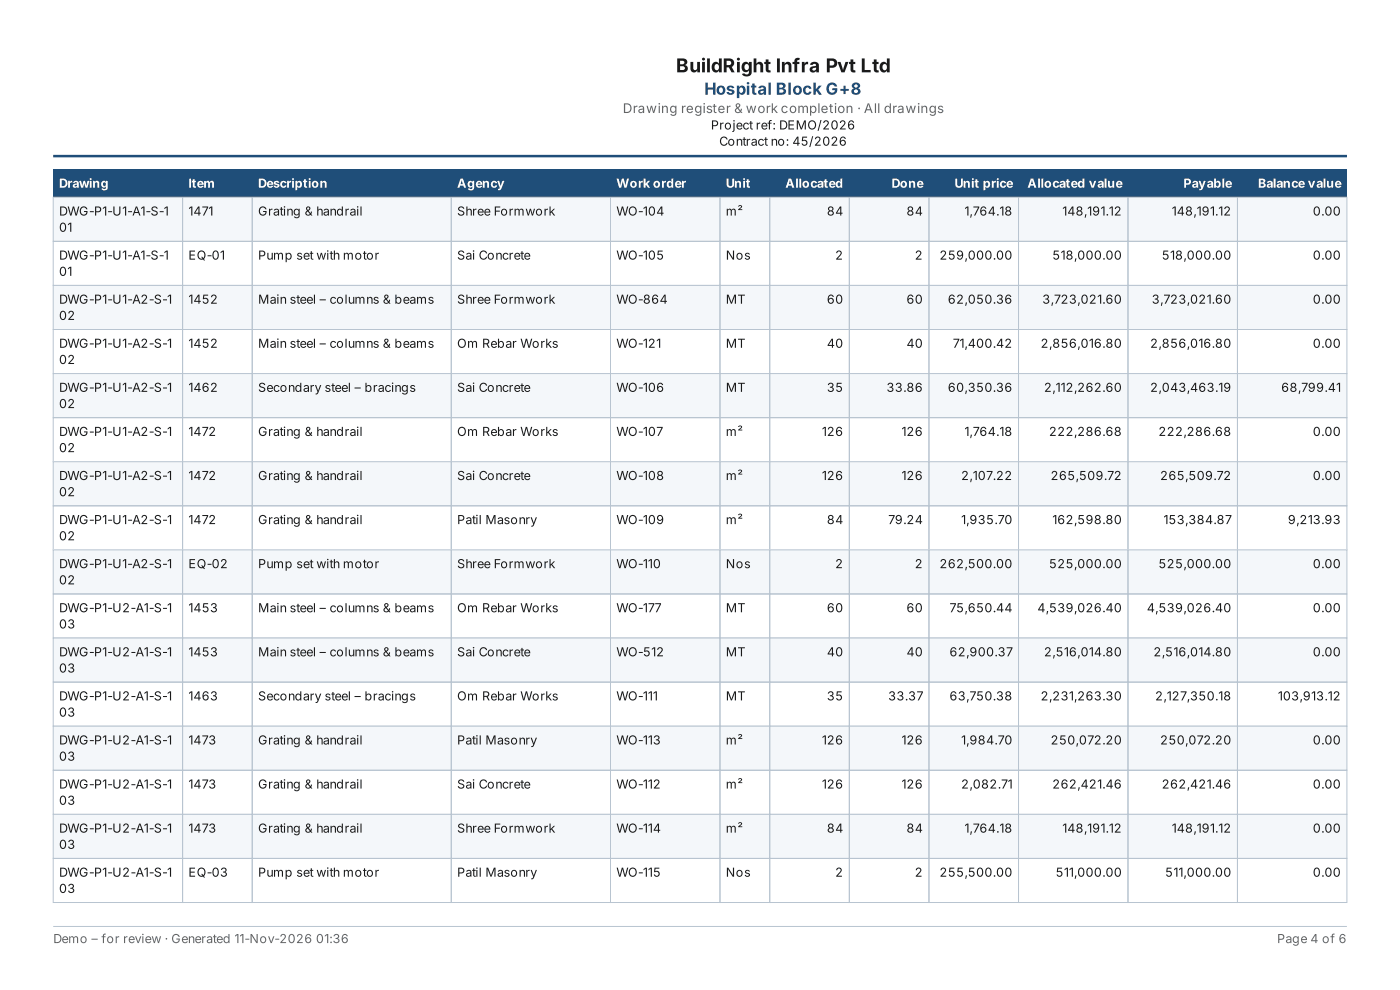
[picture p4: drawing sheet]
<svg xmlns="http://www.w3.org/2000/svg" width="297mm" height="210mm" viewBox="0 0 297 210" stroke-linecap="round" stroke-linejoin="round" font-family="sans-serif">
<defs><g id="words">
<text font-size="4.1" fill="#1a1a1a" x="143.4" y="15.3">BuildRight Infra Pvt Ltd</text>
<text font-size="3.5" fill="#1f4e79" x="149.4" y="20.1">Hospital Block G+8</text>
<text font-size="2.8" fill="#666" x="132.1" y="24">Drawing register &amp; work completion · All drawings</text>
<g font-size="2.6" fill="#1a1a1a">
<text x="150.8" y="27.5">Project ref: DEMO/2026</text>
<text x="152.6" y="30.9">Contract no: 45/2026</text>
<text x="12.5" y="45.7">DWG-P1-U1-A1-S-1</text>
<text x="40" y="45.7">1471</text>
<text x="54.7" y="45.7">Grating &amp; handrail</text>
<text x="97" y="45.7">Shree Formwork</text>
<text x="130.8" y="45.7">WO-104</text>
<text x="154" y="45.7">m²</text>
<text x="175.4" y="45.7">84</text>
<text x="192.3" y="45.7">84</text>
<text x="204.6" y="45.7">1,764.18</text>
<text x="225.4" y="45.7">148,191.12</text>
<text x="248.6" y="45.7">148,191.12</text>
<text x="278.5" y="45.7">0.00</text>
<text x="12.5" y="49.2">01</text>
<text x="12.5" y="55.1">DWG-P1-U1-A1-S-1</text>
<text x="12.5" y="58.5">01</text>
<text x="40" y="55.1">EQ-01</text>
<text x="54.7" y="55.1">Pump set with motor</text>
<text x="97" y="55.1">Sai Concrete</text>
<text x="130.8" y="55.1">WO-105</text>
<text x="154" y="55.1">Nos</text>
<text x="177.2" y="55.1">2</text>
<text x="194.1" y="55.1">2</text>
<text x="199.3" y="55.1">259,000.00</text>
<text x="223.3" y="55.1">518,000.00</text>
<text x="246.5" y="55.1">518,000.00</text>
<text x="278.5" y="55.1">0.00</text>
<text x="12.5" y="64.4">DWG-P1-U1-A2-S-1</text>
<text x="40" y="64.4">1452</text>
<text x="54.7" y="64.4">Main steel – columns &amp; beams</text>
<text x="97" y="64.4">Shree Formwork</text>
<text x="130.8" y="64.4">WO-864</text>
<text x="154" y="64.4">MT</text>
<text x="175.4" y="64.4">60</text>
<text x="192.3" y="64.4">60</text>
<text x="201.1" y="64.4">62,050.36</text>
<text x="221.1" y="64.4">3,723,021.60</text>
<text x="244.4" y="64.4">3,723,021.60</text>
<text x="278.5" y="64.4">0.00</text>
<text x="12.5" y="67.9">02</text>
<text x="12.5" y="73.8">DWG-P1-U1-A2-S-1</text>
<text x="12.5" y="77.2">02</text>
<text x="40" y="73.8">1452</text>
<text x="54.7" y="73.8">Main steel – columns &amp; beams</text>
<text x="97" y="73.8">Om Rebar Works</text>
<text x="130.8" y="73.8">WO-121</text>
<text x="154" y="73.8">MT</text>
<text x="175.4" y="73.8">40</text>
<text x="192.3" y="73.8">40</text>
<text x="202.1" y="73.8">71,400.42</text>
<text x="220.8" y="73.8">2,856,016.80</text>
<text x="244" y="73.8">2,856,016.80</text>
<text x="278.5" y="73.8">0.00</text>
<text x="12.5" y="83.1">DWG-P1-U1-A2-S-1</text>
<text x="40" y="83.1">1462</text>
<text x="54.7" y="83.1">Secondary steel – bracings</text>
<text x="97" y="83.1">Sai Concrete</text>
<text x="130.8" y="83.1">WO-106</text>
<text x="154" y="83.1">MT</text>
<text x="175.4" y="83.1">35</text>
<text x="188.1" y="83.1">33.86</text>
<text x="201.1" y="83.1">60,350.36</text>
<text x="221.5" y="83.1">2,112,262.60</text>
<text x="244" y="83.1">2,043,463.19</text>
<text x="271.8" y="83.1">68,799.41</text>
<text x="12.5" y="86.6">02</text>
<text x="12.5" y="92.5">DWG-P1-U1-A2-S-1</text>
<text x="12.5" y="95.9">02</text>
<text x="40" y="92.5">1472</text>
<text x="54.7" y="92.5">Grating &amp; handrail</text>
<text x="97" y="92.5">Om Rebar Works</text>
<text x="130.8" y="92.5">WO-107</text>
<text x="154" y="92.5">m²</text>
<text x="174.4" y="92.5">126</text>
<text x="191.3" y="92.5">126</text>
<text x="204.6" y="92.5">1,764.18</text>
<text x="222.5" y="92.5">222,286.68</text>
<text x="245.8" y="92.5">222,286.68</text>
<text x="278.5" y="92.5">0.00</text>
<text x="12.5" y="101.8">DWG-P1-U1-A2-S-1</text>
<text x="40" y="101.8">1472</text>
<text x="54.7" y="101.8">Grating &amp; handrail</text>
<text x="97" y="101.8">Sai Concrete</text>
<text x="130.8" y="101.8">WO-108</text>
<text x="154" y="101.8">m²</text>
<text x="174.4" y="101.8">126</text>
<text x="191.3" y="101.8">126</text>
<text x="203.9" y="101.8">2,107.22</text>
<text x="222.9" y="101.8">265,509.72</text>
<text x="246.1" y="101.8">265,509.72</text>
<text x="278.5" y="101.8">0.00</text>
<text x="12.5" y="105.3">02</text>
<text x="12.5" y="111.2">DWG-P1-U1-A2-S-1</text>
<text x="40" y="111.2">1472</text>
<text x="54.7" y="111.2">Grating &amp; handrail</text>
<text x="97" y="111.2">Patil Masonry</text>
<text x="130.8" y="111.2">WO-109</text>
<text x="154" y="111.2">m²</text>
<text x="175.4" y="111.2">84</text>
<text x="188.4" y="111.2">79.24</text>
<text x="203.9" y="111.2">1,935.70</text>
<text x="223.3" y="111.2">162,598.80</text>
<text x="246.8" y="111.2">153,384.87</text>
<text x="273.2" y="111.2">9,213.93</text>
<text x="12.5" y="114.6">02</text>
<text x="12.5" y="120.5">DWG-P1-U1-A2-S-1</text>
<text x="12.5" y="123.9">02</text>
<text x="40" y="120.5">EQ-02</text>
<text x="54.7" y="120.5">Pump set with motor</text>
<text x="97" y="120.5">Shree Formwork</text>
<text x="130.8" y="120.5">WO-110</text>
<text x="154" y="120.5">Nos</text>
<text x="177.2" y="120.5">2</text>
<text x="194.1" y="120.5">2</text>
<text x="199.3" y="120.5">262,500.00</text>
<text x="222.5" y="120.5">525,000.00</text>
<text x="245.8" y="120.5">525,000.00</text>
<text x="278.5" y="120.5">0.00</text>
<text x="12.5" y="129.9">DWG-P1-U2-A1-S-1</text>
<text x="40" y="129.9">1453</text>
<text x="54.7" y="129.9">Main steel – columns &amp; beams</text>
<text x="97" y="129.9">Om Rebar Works</text>
<text x="130.8" y="129.9">WO-177</text>
<text x="154" y="129.9">MT</text>
<text x="175.4" y="129.9">60</text>
<text x="192.3" y="129.9">60</text>
<text x="201.4" y="129.9">75,650.44</text>
<text x="220.1" y="129.9">4,539,026.40</text>
<text x="243.3" y="129.9">4,539,026.40</text>
<text x="278.5" y="129.9">0.00</text>
<text x="12.5" y="133.3">03</text>
<text x="12.5" y="139.2">DWG-P1-U2-A1-S-1</text>
<text x="12.5" y="142.6">03</text>
<text x="40" y="139.2">1453</text>
<text x="54.7" y="139.2">Main steel – columns &amp; beams</text>
<text x="97" y="139.2">Sai Concrete</text>
<text x="130.8" y="139.2">WO-512</text>
<text x="154" y="139.2">MT</text>
<text x="175.4" y="139.2">40</text>
<text x="192.3" y="139.2">40</text>
<text x="201.4" y="139.2">62,900.37</text>
<text x="221.5" y="139.2">2,516,014.80</text>
<text x="244.7" y="139.2">2,516,014.80</text>
<text x="278.5" y="139.2">0.00</text>
<text x="12.5" y="148.6">DWG-P1-U2-A1-S-1</text>
<text x="40" y="148.6">1463</text>
<text x="54.7" y="148.6">Secondary steel – bracings</text>
<text x="97" y="148.6">Om Rebar Works</text>
<text x="130.8" y="148.6">WO-111</text>
<text x="154" y="148.6">MT</text>
<text x="175.4" y="148.6">35</text>
<text x="188.4" y="148.6">33.37</text>
<text x="201.4" y="148.6">63,750.38</text>
<text x="220.8" y="148.6">2,231,263.30</text>
<text x="245.1" y="148.6">2,127,350.18</text>
<text x="271.1" y="148.6">103,913.12</text>
<text x="12.5" y="152">03</text>
<text x="12.5" y="157.9">DWG-P1-U2-A1-S-1</text>
<text x="12.5" y="161.3">03</text>
<text x="40" y="157.9">1473</text>
<text x="54.7" y="157.9">Grating &amp; handrail</text>
<text x="97" y="157.9">Patil Masonry</text>
<text x="130.8" y="157.9">WO-113</text>
<text x="154" y="157.9">m²</text>
<text x="174.4" y="157.9">126</text>
<text x="191.3" y="157.9">126</text>
<text x="203.9" y="157.9">1,984.70</text>
<text x="222.9" y="157.9">250,072.20</text>
<text x="246.1" y="157.9">250,072.20</text>
<text x="278.5" y="157.9">0.00</text>
<text x="12.5" y="167.3">DWG-P1-U2-A1-S-1</text>
<text x="40" y="167.3">1473</text>
<text x="54.7" y="167.3">Grating &amp; handrail</text>
<text x="97" y="167.3">Sai Concrete</text>
<text x="130.8" y="167.3">WO-112</text>
<text x="154" y="167.3">m²</text>
<text x="174.4" y="167.3">126</text>
<text x="191.3" y="167.3">126</text>
<text x="203.9" y="167.3">2,082.71</text>
<text x="223.3" y="167.3">262,421.46</text>
<text x="246.5" y="167.3">262,421.46</text>
<text x="278.5" y="167.3">0.00</text>
<text x="12.5" y="170.7">03</text>
<text x="12.5" y="176.6">DWG-P1-U2-A1-S-1</text>
<text x="40" y="176.6">1473</text>
<text x="54.7" y="176.6">Grating &amp; handrail</text>
<text x="97" y="176.6">Shree Formwork</text>
<text x="130.8" y="176.6">WO-114</text>
<text x="154" y="176.6">m²</text>
<text x="175.4" y="176.6">84</text>
<text x="192.3" y="176.6">84</text>
<text x="204.6" y="176.6">1,764.18</text>
<text x="225.4" y="176.6">148,191.12</text>
<text x="248.6" y="176.6">148,191.12</text>
<text x="278.5" y="176.6">0.00</text>
<text x="12.5" y="180">03</text>
<text x="12.5" y="185.9">DWG-P1-U2-A1-S-1</text>
<text x="40" y="185.9">EQ-03</text>
<text x="54.7" y="185.9">Pump set with motor</text>
<text x="97" y="185.9">Patil Masonry</text>
<text x="130.8" y="185.9">WO-115</text>
<text x="154" y="185.9">Nos</text>
<text x="177.2" y="185.9">2</text>
<text x="194.1" y="185.9">2</text>
<text x="199.3" y="185.9">255,500.00</text>
<text x="224" y="185.9">511,000.00</text>
<text x="247.2" y="185.9">511,000.00</text>
<text x="278.5" y="185.9">0.00</text>
<text x="12.5" y="189.4">03</text>
</g>
<g font-size="2.6" fill="#fff">
<text x="12.5" y="39.8">Drawing</text>
<text x="40" y="39.8">Item</text>
<text x="54.7" y="39.8">Description</text>
<text x="97" y="39.8">Agency</text>
<text x="130.8" y="39.8">Work order</text>
<text x="154" y="39.8">Unit</text>
<text x="166.6" y="39.8">Allocated</text>
<text x="189.1" y="39.8">Done</text>
<text x="202.5" y="39.8">Unit price</text>
<text x="218" y="39.8">Allocated value</text>
<text x="251.1" y="39.8">Payable</text>
<text x="266.9" y="39.8">Balance value</text>
</g>
<g font-size="2.6" fill="#666">
<text x="11.3" y="200">Demo – for review · Generated 11-Nov-2026</text>
<text x="67" y="200">01:36</text>
<text x="270.9" y="200">Page 4 of 6</text>
</g>
</g></defs>
<path d="M11.3 33.1h274.4" fill="none" stroke="#1f4e79" stroke-width=".53"/>
<path d="M11.3 196.5h274.4" fill="none" stroke="#b8c4d0" stroke-width=".21"/>
<path d="M11.3 35.9h274.4v5.9h-274.4z" fill="#1f4e79"/>
<path d="M11.3 41.8h274.4v9.4h-274.4z" fill="#f4f7fa"/>
<g fill="none" stroke="#b8c4d0" stroke-width=".21">
<path d="M11.3 41.8h27.4v9.4h-27.4zM11.3 51.2h27.4v9.3h-27.4zM38.7 41.8h14.8v9.4h-14.8zM38.7 51.2h14.8v9.3h-14.8zM53.5 41.8h42.2v9.4h-42.2zM53.5 51.2h42.2v9.3h-42.2zM95.7 41.8h33.8v9.4h-33.8zM95.7 51.2h33.8v9.3h-33.8zM129.5 41.8h23.2v9.4h-23.2zM129.5 51.2h23.2v9.3h-23.2zM152.7 41.8h10.6v9.4h-10.6zM152.7 51.2h10.6v9.3h-10.6z"/>
<path d="M163.3 41.8h16.9v9.4h-16.9zM163.3 51.2h16.9v9.3h-16.9zM180.2 41.8h16.9v9.4h-16.9zM180.2 51.2h16.9v9.3h-16.9zM197.1 41.8h19v9.4h-19zM197.1 51.2h19v9.3h-19zM216.1 41.8h23.2v9.4h-23.2zM216.1 51.2h23.2v9.3h-23.2zM239.3 41.8h23.2v9.4h-23.2zM239.3 51.2h23.2v9.3h-23.2zM262.5 41.8h23.2v9.4h-23.2zM262.5 51.2h23.2v9.3h-23.2z"/>
</g>
<path d="M11.3 60.5h274.4v9.4h-274.4z" fill="#f4f7fa"/>
<g fill="none" stroke="#b8c4d0" stroke-width=".21">
<path d="M11.3 60.5h27.4v9.4h-27.4zM11.3 69.9h27.4v9.3h-27.4zM38.7 60.5h14.8v9.4h-14.8zM38.7 69.9h14.8v9.3h-14.8zM53.5 60.5h42.2v9.4h-42.2zM53.5 69.9h42.2v9.3h-42.2zM95.7 60.5h33.8v9.4h-33.8zM95.7 69.9h33.8v9.3h-33.8zM129.5 60.5h23.2v9.4h-23.2zM129.5 69.9h23.2v9.3h-23.2zM152.7 60.5h10.6v9.4h-10.6zM152.7 69.9h10.6v9.3h-10.6z"/>
<path d="M163.3 60.5h16.9v9.4h-16.9zM163.3 69.9h16.9v9.3h-16.9zM180.2 60.5h16.9v9.4h-16.9zM180.2 69.9h16.9v9.3h-16.9zM197.1 60.5h19v9.4h-19zM197.1 69.9h19v9.3h-19zM216.1 60.5h23.2v9.4h-23.2zM216.1 69.9h23.2v9.3h-23.2zM239.3 60.5h23.2v9.4h-23.2zM239.3 69.9h23.2v9.3h-23.2zM262.5 60.5h23.2v9.4h-23.2zM262.5 69.9h23.2v9.3h-23.2z"/>
</g>
<path d="M11.3 79.2h274.4v9.4h-274.4z" fill="#f4f7fa"/>
<g fill="none" stroke="#b8c4d0" stroke-width=".21">
<path d="M11.3 79.2h27.4v9.4h-27.4zM38.7 79.2h14.8v9.4h-14.8zM53.5 79.2h42.2v9.4h-42.2zM95.7 79.2h33.8v9.4h-33.8zM129.5 79.2h23.2v9.4h-23.2zM152.7 79.2h10.6v9.4h-10.6zM163.3 79.2h16.9v9.4h-16.9zM180.2 79.2h16.9v9.4h-16.9zM197.1 79.2h19v9.4h-19zM216.1 79.2h23.2v9.4h-23.2zM239.3 79.2h23.2v9.4h-23.2zM262.5 79.2h23.2v9.4h-23.2z"/>
<path d="M11.3 88.6h27.4v9.3h-27.4zM38.7 88.6h14.8v9.3h-14.8zM53.5 88.6h42.2v9.3h-42.2zM95.7 88.6h33.8v9.3h-33.8zM129.5 88.6h23.2v9.3h-23.2zM152.7 88.6h10.6v9.3h-10.6zM163.3 88.6h16.9v9.3h-16.9zM180.2 88.6h16.9v9.3h-16.9zM197.1 88.6h19v9.3h-19zM216.1 88.6h23.2v9.3h-23.2zM239.3 88.6h23.2v9.3h-23.2zM262.5 88.6h23.2v9.3h-23.2z"/>
</g>
<path d="M11.3 97.9h274.4v9.4h-274.4z" fill="#f4f7fa"/>
<g fill="none" stroke="#b8c4d0" stroke-width=".21">
<path d="M11.3 97.9h27.4v9.4h-27.4zM38.7 97.9h14.8v9.4h-14.8zM53.5 97.9h42.2v9.4h-42.2zM95.7 97.9h33.8v9.4h-33.8zM129.5 97.9h23.2v9.4h-23.2zM152.7 97.9h10.6v9.4h-10.6zM163.3 97.9h16.9v9.4h-16.9zM180.2 97.9h16.9v9.4h-16.9zM197.1 97.9h19v9.4h-19zM216.1 97.9h23.2v9.4h-23.2zM239.3 97.9h23.2v9.4h-23.2zM262.5 97.9h23.2v9.4h-23.2z"/>
<path d="M11.3 107.3h27.4v9.3h-27.4zM38.7 107.3h14.8v9.3h-14.8zM53.5 107.3h42.2v9.3h-42.2zM95.7 107.3h33.8v9.3h-33.8zM129.5 107.3h23.2v9.3h-23.2zM152.7 107.3h10.6v9.3h-10.6zM163.3 107.3h16.9v9.3h-16.9zM180.2 107.3h16.9v9.3h-16.9zM197.1 107.3h19v9.3h-19zM216.1 107.3h23.2v9.3h-23.2zM239.3 107.3h23.2v9.3h-23.2zM262.5 107.3h23.2v9.3h-23.2z"/>
</g>
<path d="M11.3 116.6h274.4v9.4h-274.4z" fill="#f4f7fa"/>
<g fill="none" stroke="#b8c4d0" stroke-width=".21">
<path d="M11.3 116.6h27.4v9.4h-27.4zM38.7 116.6h14.8v9.4h-14.8zM53.5 116.6h42.2v9.4h-42.2zM95.7 116.6h33.8v9.4h-33.8zM129.5 116.6h23.2v9.4h-23.2zM152.7 116.6h10.6v9.4h-10.6zM163.3 116.6h16.9v9.4h-16.9zM180.2 116.6h16.9v9.4h-16.9zM197.1 116.6h19v9.4h-19zM216.1 116.6h23.2v9.4h-23.2zM239.3 116.6h23.2v9.4h-23.2zM262.5 116.6h23.2v9.4h-23.2z"/>
<path d="M11.3 126h27.4v9.3h-27.4zM38.7 126h14.8v9.3h-14.8zM53.5 126h42.2v9.3h-42.2zM95.7 126h33.8v9.3h-33.8zM129.5 126h23.2v9.3h-23.2zM152.7 126h10.6v9.3h-10.6zM163.3 126h16.9v9.3h-16.9zM180.2 126h16.9v9.3h-16.9zM197.1 126h19v9.3h-19zM216.1 126h23.2v9.3h-23.2zM239.3 126h23.2v9.3h-23.2zM262.5 126h23.2v9.3h-23.2z"/>
</g>
<path d="M11.3 135.3h274.4v9.4h-274.4z" fill="#f4f7fa"/>
<g fill="none" stroke="#b8c4d0" stroke-width=".21">
<path d="M11.3 135.3h27.4v9.4h-27.4zM38.7 135.3h14.8v9.4h-14.8zM53.5 135.3h42.2v9.4h-42.2zM95.7 135.3h33.8v9.4h-33.8zM129.5 135.3h23.2v9.4h-23.2zM152.7 135.3h10.6v9.4h-10.6zM163.3 135.3h16.9v9.4h-16.9zM180.2 135.3h16.9v9.4h-16.9zM197.1 135.3h19v9.4h-19zM216.1 135.3h23.2v9.4h-23.2zM239.3 135.3h23.2v9.4h-23.2zM262.5 135.3h23.2v9.4h-23.2z"/>
<path d="M11.3 144.7h27.4v9.3h-27.4zM38.7 144.7h14.8v9.3h-14.8zM53.5 144.7h42.2v9.3h-42.2zM95.7 144.7h33.8v9.3h-33.8zM129.5 144.7h23.2v9.3h-23.2zM152.7 144.7h10.6v9.3h-10.6zM163.3 144.7h16.9v9.3h-16.9zM180.2 144.7h16.9v9.3h-16.9zM197.1 144.7h19v9.3h-19zM216.1 144.7h23.2v9.3h-23.2zM239.3 144.7h23.2v9.3h-23.2zM262.5 144.7h23.2v9.3h-23.2z"/>
</g>
<path d="M11.3 154h274.4v9.4h-274.4z" fill="#f4f7fa"/>
<g fill="none" stroke="#b8c4d0" stroke-width=".21">
<path d="M11.3 154h27.4v9.4h-27.4zM38.7 154h14.8v9.4h-14.8zM53.5 154h42.2v9.4h-42.2zM95.7 154h33.8v9.4h-33.8zM129.5 154h23.2v9.4h-23.2zM152.7 154h10.6v9.4h-10.6zM163.3 154h16.9v9.4h-16.9zM180.2 154h16.9v9.4h-16.9zM197.1 154h19v9.4h-19zM216.1 154h23.2v9.4h-23.2zM239.3 154h23.2v9.4h-23.2zM262.5 154h23.2v9.4h-23.2z"/>
<path d="M11.3 163.4h27.4v9.3h-27.4zM38.7 163.4h14.8v9.3h-14.8zM53.5 163.4h42.2v9.3h-42.2zM95.7 163.4h33.8v9.3h-33.8zM129.5 163.4h23.2v9.3h-23.2zM152.7 163.4h10.6v9.3h-10.6zM163.3 163.4h16.9v9.3h-16.9zM180.2 163.4h16.9v9.3h-16.9zM197.1 163.4h19v9.3h-19zM216.1 163.4h23.2v9.3h-23.2zM239.3 163.4h23.2v9.3h-23.2zM262.5 163.4h23.2v9.3h-23.2z"/>
</g>
<path d="M11.3 172.7h274.4v9.4h-274.4z" fill="#f4f7fa"/>
<g fill="none" stroke="#b8c4d0" stroke-width=".21">
<path d="M11.3 172.7h27.4v9.4h-27.4zM38.7 172.7h14.8v9.4h-14.8zM53.5 172.7h42.2v9.4h-42.2zM95.7 172.7h33.8v9.4h-33.8zM129.5 172.7h23.2v9.4h-23.2zM152.7 172.7h10.6v9.4h-10.6zM163.3 172.7h16.9v9.4h-16.9zM180.2 172.7h16.9v9.4h-16.9zM197.1 172.7h19v9.4h-19zM216.1 172.7h23.2v9.4h-23.2zM239.3 172.7h23.2v9.4h-23.2zM262.5 172.7h23.2v9.4h-23.2z"/>
<path d="M11.3 182.1h27.4v9.3h-27.4zM38.7 182.1h14.8v9.3h-14.8zM53.5 182.1h42.2v9.3h-42.2zM95.7 182.1h33.8v9.3h-33.8zM129.5 182.1h23.2v9.3h-23.2zM152.7 182.1h10.6v9.3h-10.6zM163.3 182.1h16.9v9.3h-16.9zM180.2 182.1h16.9v9.3h-16.9zM197.1 182.1h19v9.3h-19zM216.1 182.1h23.2v9.3h-23.2zM239.3 182.1h23.2v9.3h-23.2zM262.5 182.1h23.2v9.3h-23.2z"/>
</g>
<use href="#words"/>
</svg>
